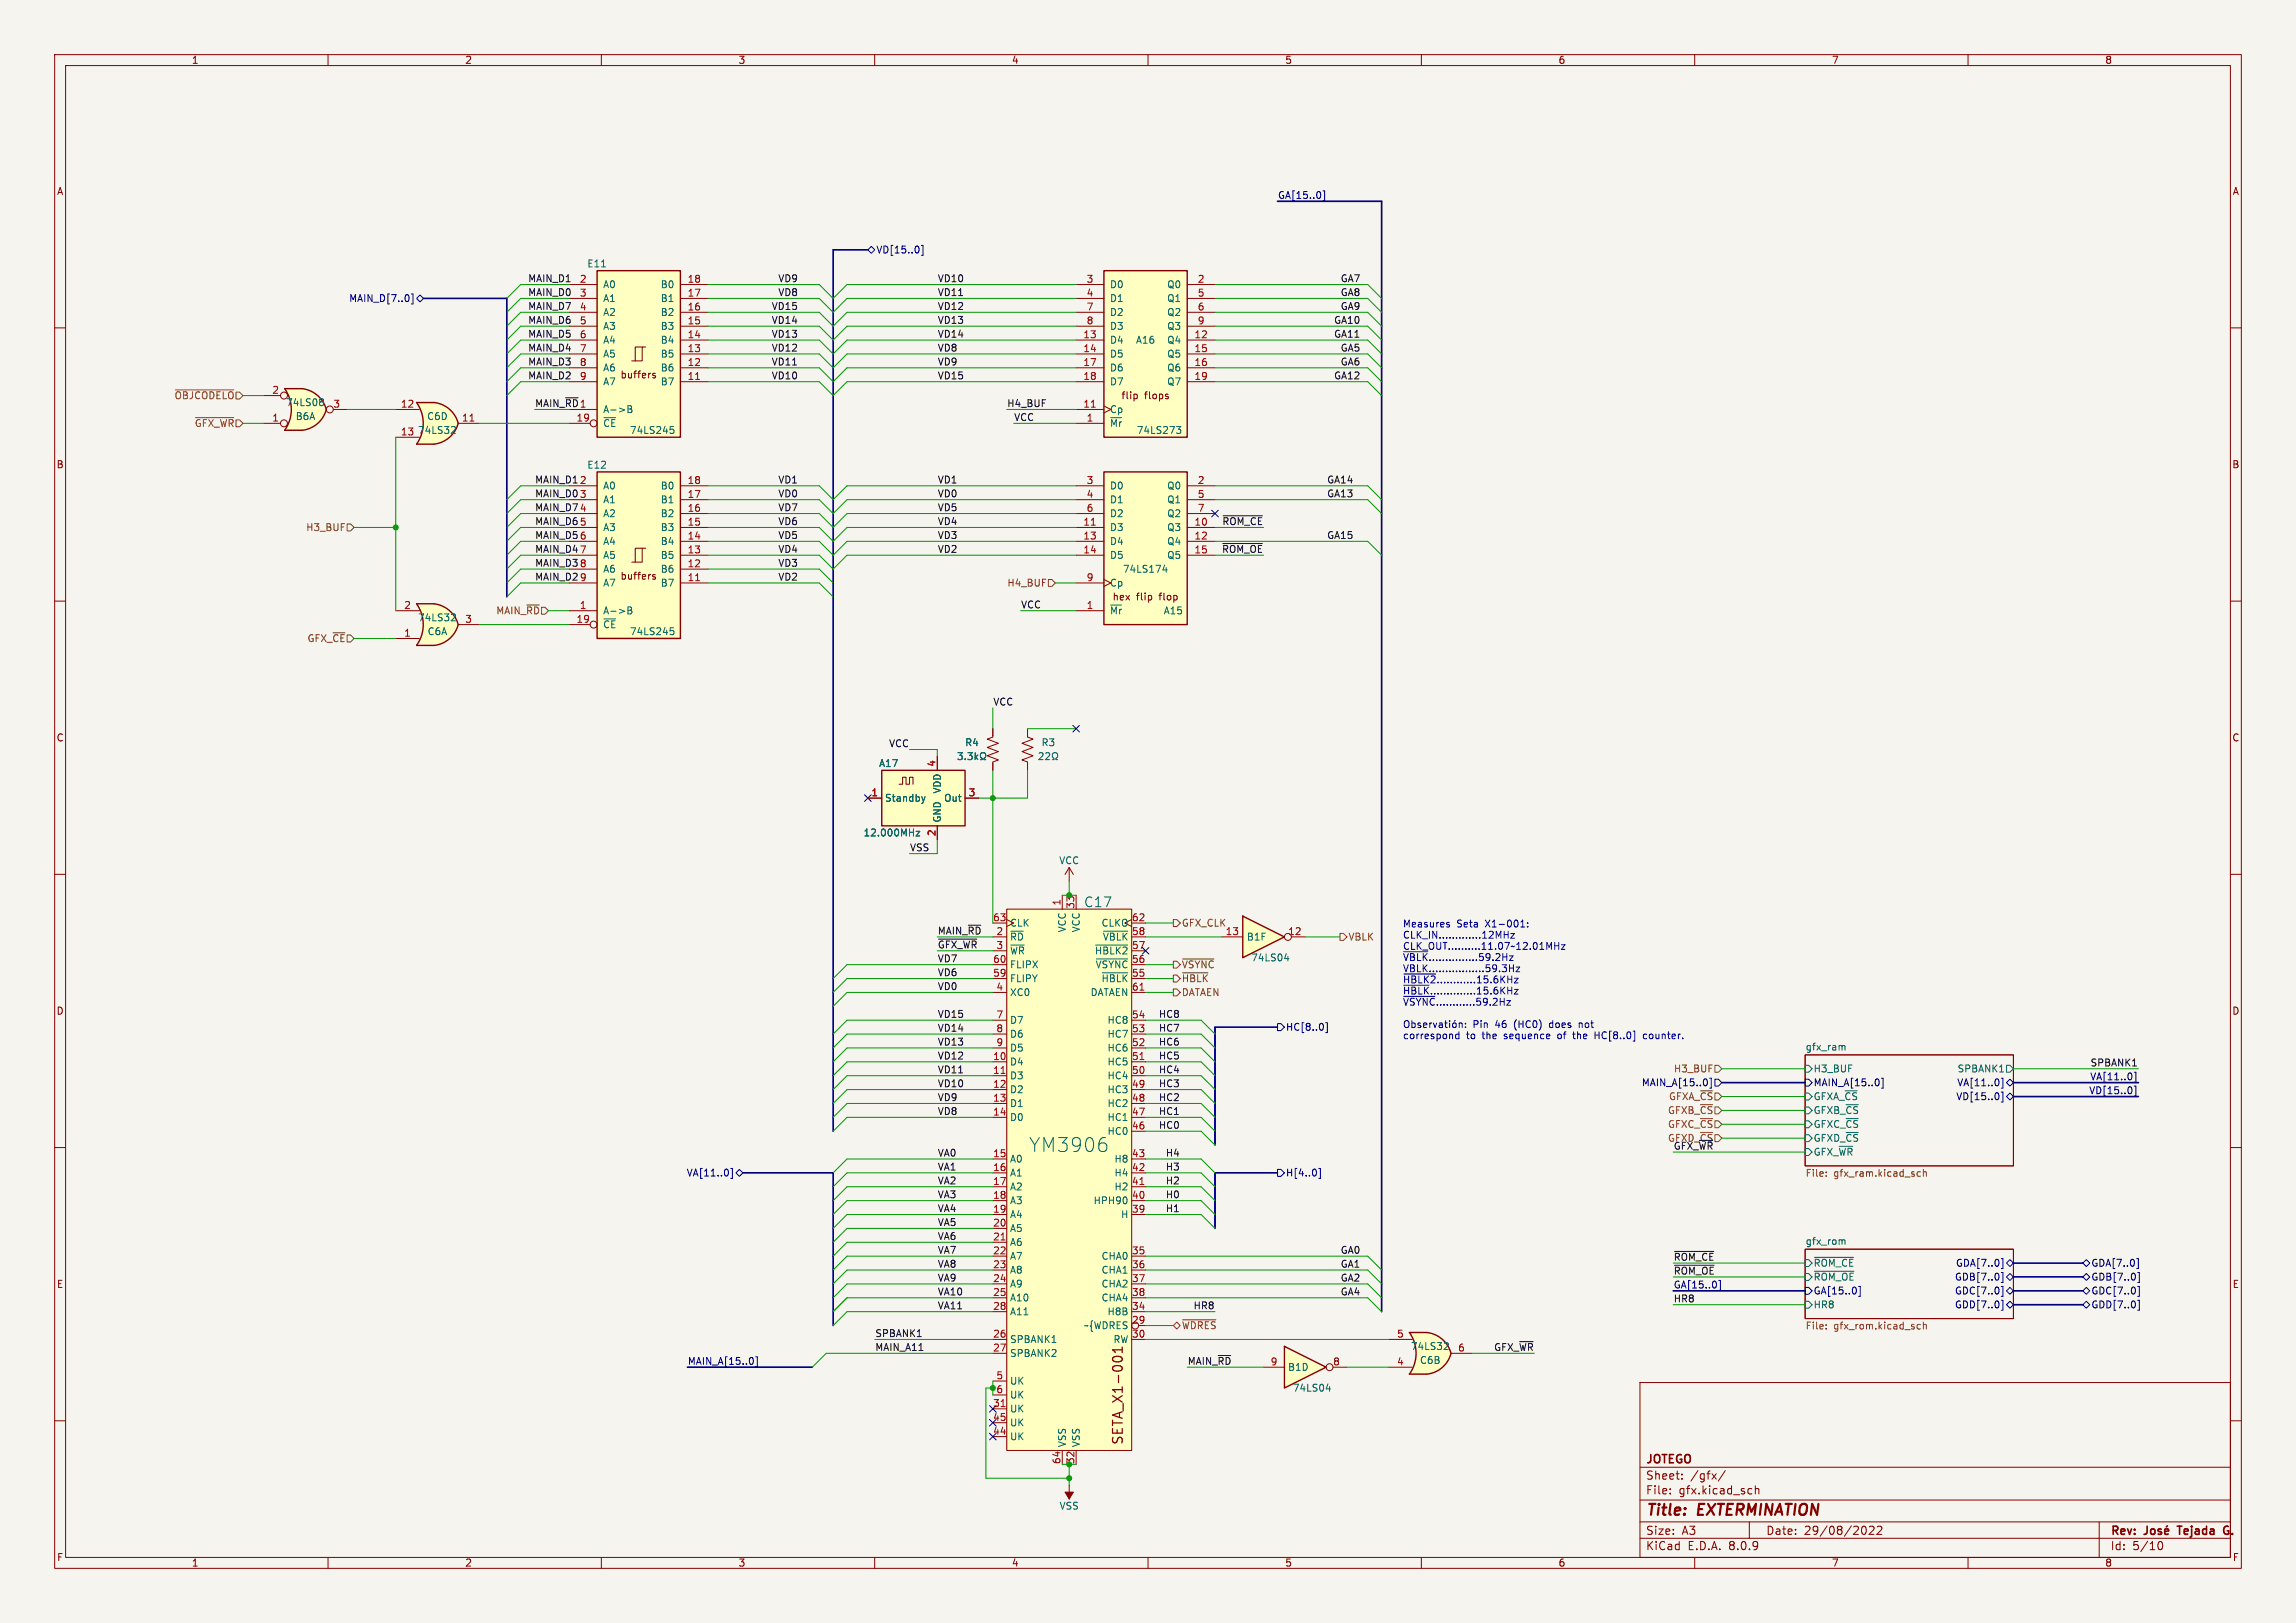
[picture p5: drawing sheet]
<svg xmlns="http://www.w3.org/2000/svg" width="420mm" height="297mm" viewBox="0 0 420 297" stroke-linecap="round" stroke-linejoin="round" font-family="sans-serif">
<defs><g id="words">
<text font-size="3.5" fill="#006464" x="188.2" y="211">YM3906</text>
<g font-size="2.8" fill="#840000">
<text x="301" y="277.9">Title:</text>
<text x="310.6" y="277.9">EXTERMINATION</text>
</g>
<text font-size="2.5" fill="#006464" x="198.2" y="166.2">C17</text>
<text font-size="2.5" fill="#840000" x="205.7" y="264.5" transform="rotate(-90 205.7 264.5)">SETA_X1-001</text>
<g font-size="2.1" fill="#840000">
<text x="301" y="268.2">JOTEGO</text>
<text x="301" y="273.7">File:</text>
<text x="301" y="271">Sheet:</text>
<text x="307.1" y="273.7">gfx.kicad_sch</text>
<text x="309.2" y="271">/gfx/</text>
<text x="301" y="281.1">Size:</text>
<text x="307.6" y="281.1">A3</text>
<text x="323" y="281.1">Date:</text>
<text x="330" y="281.1">29/08/2022</text>
<text x="386" y="281.3">Rev:</text>
<text x="399.1" y="281.3">Tejada</text>
<text x="408.1" y="281.3">G.</text>
<text x="301" y="283.9">KiCad</text>
<text x="308.7" y="283.9">E.D.A.</text>
<text x="316.3" y="283.9">8.0.9</text>
<text x="386" y="283.9">Id:</text>
<text x="390.1" y="283.9">5/10</text>
</g>
<g font-size="1.8" fill="#840000">
<text x="35" y="11.9">1</text>
<text x="85" y="11.9">2</text>
<text x="135" y="11.9">3</text>
<text x="185" y="11.9">4</text>
<text x="235" y="11.9">5</text>
<text x="285" y="11.9">6</text>
<text x="335" y="11.9">7</text>
<text x="385" y="11.9">8</text>
<text x="10.3" y="35.9">A</text>
<text x="408.3" y="35.9">A</text>
<text x="113.4" y="69.5">buffers</text>
<text x="205" y="73.3">flip</text>
<text x="209.4" y="73.3">flops</text>
<text x="10.3" y="85.9">B</text>
<text x="408.2" y="85.9">B</text>
<text x="113.4" y="106.3">buffers</text>
<text x="207.9" y="110.1">flip</text>
<text x="212.2" y="110.1">flop</text>
<text x="10.3" y="135.9">C</text>
<text x="408.2" y="135.9">C</text>
<text x="10.3" y="185.9">D</text>
<text x="408.2" y="185.9">D</text>
<text x="10.3" y="235.9">E</text>
<text x="408.3" y="235.9">E</text>
<text x="10.3" y="285.9">F</text>
<text x="35" y="286.9">1</text>
<text x="85" y="286.9">2</text>
<text x="135" y="286.9">3</text>
<text x="185" y="286.9">4</text>
<text x="235" y="286.9">5</text>
<text x="285" y="286.9">6</text>
<text x="335" y="286.9">7</text>
<text x="385" y="286.9">8</text>
<text x="408.3" y="285.9">F</text>
</g>
<g font-size="1.8" fill="#000084">
<text x="233.7" y="36.5">GA[15..0]</text>
<text x="160.2" y="46.6">VD[15..0]</text>
<text x="63.8" y="55.5">MAIN_D[7..0]</text>
<text x="235.1" y="188.8">HC[8..0]</text>
<text x="382.2" y="197.8">VA[11..0]</text>
<text x="300.2" y="199">MAIN_A[15..0]</text>
<text x="331.7" y="199">MAIN_A[15..0]</text>
<text x="357.7" y="201.5">VD[15..0]</text>
<text x="357.9" y="199">VA[11..0]</text>
<text x="382.1" y="200.3">VD[15..0]</text>
<text x="125.5" y="215.5">VA[11..0]</text>
<text x="235.1" y="215.5">H[4..0]</text>
<text x="357.7" y="232">GDA[7..0]</text>
<text x="382.5" y="232">GDA[7..0]</text>
<text x="306.1" y="235.9">GA[15..0]</text>
<text x="331.7" y="234.5">~{ROM_OE}</text>
<text x="331.7" y="237.1">GA[15..0]</text>
<text x="357.5" y="237.1">GDC[7..0]</text>
<text x="357.5" y="234.5">GDB[7..0]</text>
<text x="357.5" y="239.6">GDD[7..0]</text>
<text x="382.5" y="234.5">GDB[7..0]</text>
<text x="382.5" y="237.1">GDC[7..0]</text>
<text x="382.5" y="239.6">GDD[7..0]</text>
<text x="125.7" y="249.8">MAIN_A[15..0]</text>
</g>
<g font-size="1.8" fill="#0f0f0f">
<text x="96.5" y="51.7">MAIN_D1</text>
<text x="142.3" y="51.7">VD9</text>
<text x="171.4" y="51.7">VD10</text>
<text x="245.1" y="51.7">GA7</text>
<text x="96.5" y="56.8">MAIN_D7</text>
<text x="96.5" y="54.3">MAIN_D0</text>
<text x="96.5" y="59.3">MAIN_D6</text>
<text x="141.1" y="56.8">VD15</text>
<text x="141.1" y="59.3">VD14</text>
<text x="142.3" y="54.3">VD8</text>
<text x="171.4" y="56.8">VD12</text>
<text x="171.4" y="59.3">VD13</text>
<text x="171.4" y="54.3">VD11</text>
<text x="243.9" y="59.3">GA10</text>
<text x="245.1" y="54.3">GA8</text>
<text x="245.1" y="56.8">GA9</text>
<text x="96.5" y="64.4">MAIN_D4</text>
<text x="96.5" y="61.9">MAIN_D5</text>
<text x="141.1" y="61.9">VD13</text>
<text x="141.1" y="64.4">VD12</text>
<text x="171.4" y="61.9">VD14</text>
<text x="171.4" y="64.4">VD8</text>
<text x="243.9" y="61.9">GA11</text>
<text x="245.1" y="64.4">GA5</text>
<text x="96.5" y="69.5">MAIN_D2</text>
<text x="96.5" y="67">MAIN_D3</text>
<text x="141.1" y="69.5">VD10</text>
<text x="141.1" y="67">VD11</text>
<text x="171.4" y="69.5">VD15</text>
<text x="171.4" y="67">VD9</text>
<text x="243.9" y="69.5">GA12</text>
<text x="245.1" y="67">GA6</text>
<text x="97.8" y="74.6">MAIN_~{RD}</text>
<text x="106" y="74.7">1</text>
<text x="184.1" y="74.6">H4_BUF</text>
<text x="185.4" y="77.1">VCC</text>
<text x="97.8" y="88.6">MAIN_D1</text>
<text x="142.3" y="88.6">VD1</text>
<text x="171.4" y="88.6">VD1</text>
<text x="242.7" y="88.6">GA14</text>
<text x="97.8" y="91.1">MAIN_D0</text>
<text x="97.8" y="93.6">MAIN_D7</text>
<text x="106" y="91.2">3</text>
<text x="142.3" y="91.1">VD0</text>
<text x="142.3" y="93.6">VD7</text>
<text x="171.4" y="93.6">VD5</text>
<text x="171.4" y="91.1">VD0</text>
<text x="242.7" y="91.1">GA13</text>
<text x="97.8" y="96.2">MAIN_D6</text>
<text x="97.8" y="98.7">MAIN_D5</text>
<text x="97.8" y="101.3">MAIN_D4</text>
<text x="106" y="96.3">5</text>
<text x="106" y="98.8">6</text>
<text x="106" y="101.3">7</text>
<text x="142.3" y="96.2">VD6</text>
<text x="142.3" y="98.7">VD5</text>
<text x="142.3" y="101.3">VD4</text>
<text x="171.4" y="96.2">VD4</text>
<text x="171.4" y="101.3">VD2</text>
<text x="171.4" y="98.7">VD3</text>
<text x="223.4" y="101.3">~{ROM_OE}</text>
<text x="223.5" y="96.2">~{ROM_CE}</text>
<text x="242.7" y="98.7">GA15</text>
<text x="97.8" y="106.3">MAIN_D2</text>
<text x="97.8" y="103.8">MAIN_D3</text>
<text x="106" y="103.9">8</text>
<text x="106" y="106.4">9</text>
<text x="142.3" y="103.8">VD3</text>
<text x="142.3" y="106.3">VD2</text>
<text x="186.7" y="111.4">VCC</text>
<text x="181.6" y="129.2">VCC</text>
<text x="162.5" y="136.8">VCC</text>
<text x="166.4" y="155.9">VSS</text>
<text x="171.4" y="171.1">MAIN_~{RD} 2</text>
<text x="171.4" y="173.6">~{GFX_WR} 3</text>
<text x="171.4" y="178.7">VD6</text>
<text x="171.4" y="176.2">VD7</text>
<text x="171.4" y="181.3">VD0</text>
<text x="171.4" y="186.3">VD15</text>
<text x="171.4" y="191.4">VD13</text>
<text x="171.4" y="188.9">VD14</text>
<text x="211.9" y="188.9">HC7</text>
<text x="211.9" y="186.3">HC8</text>
<text x="211.9" y="191.4">HC6</text>
<text x="171.4" y="194">VD12</text>
<text x="171.4" y="196.5">VD11</text>
<text x="211.9" y="194">HC5</text>
<text x="211.9" y="196.5">HC4</text>
<text x="382.3" y="195.2">SPBANK1</text>
<text x="171.4" y="201.6">VD9</text>
<text x="171.4" y="199">VD10</text>
<text x="211.9" y="201.6">HC2</text>
<text x="211.9" y="199">HC3</text>
<text x="171.4" y="204.1">VD8</text>
<text x="211.9" y="206.7">HC0</text>
<text x="211.9" y="204.1">HC1</text>
<text x="171.4" y="211.7">VA0</text>
<text x="171.4" y="214.3">VA1</text>
<text x="213.2" y="211.7">H4</text>
<text x="213.2" y="214.3">H3</text>
<text x="306.1" y="210.5">GFX_~{WR}</text>
<text x="171.4" y="216.8">VA2</text>
<text x="171.4" y="221.9">VA4</text>
<text x="171.4" y="219.4">VA3</text>
<text x="213.2" y="219.4">H0</text>
<text x="213.2" y="221.9">H1</text>
<text x="213.2" y="216.8">H2</text>
<text x="171.4" y="224.4">VA5</text>
<text x="171.4" y="227">VA6</text>
<text x="171.4" y="229.5">VA7</text>
<text x="171.4" y="232.1">VA8</text>
<text x="245.1" y="229.5">GA0</text>
<text x="245.1" y="232.1">GA1</text>
<text x="306.1" y="230.8">~{ROM_CE}</text>
<text x="306.1" y="233.3">~{ROM_OE}</text>
<text x="171.4" y="239.7">VA11</text>
<text x="171.4" y="237.1">VA10</text>
<text x="171.4" y="234.6">VA9</text>
<text x="218.2" y="239.7">HR8</text>
<text x="245.1" y="237.1">GA4</text>
<text x="245.1" y="234.6">GA2</text>
<text x="306.1" y="238.4">HR8</text>
<text x="160" y="244.8">SPBANK1</text>
<text x="160" y="247.3">MAIN_A11</text>
<text x="217.2" y="249.8">MAIN_~{RD}</text>
<text x="273.2" y="247.3">GFX_~{WR}</text>
</g>
<g font-size="1.8" fill="#a90000">
<text x="106" y="51.8">2</text>
<text x="125.7" y="51.8">18</text>
<text x="198.7" y="51.8">3</text>
<text x="219" y="51.8">2</text>
<text x="106" y="54.4">3</text>
<text x="106" y="56.9">4</text>
<text x="106" y="59.4">5</text>
<text x="125.7" y="59.4">15</text>
<text x="125.7" y="56.9">16</text>
<text x="125.7" y="54.4">17</text>
<text x="198.7" y="54.4">4</text>
<text x="198.7" y="56.9">7</text>
<text x="198.7" y="59.4">8</text>
<text x="219" y="54.4">5</text>
<text x="219" y="56.9">6</text>
<text x="219" y="59.4">9</text>
<text x="106" y="62">6</text>
<text x="106" y="64.5">7</text>
<text x="125.7" y="64.5">13</text>
<text x="125.7" y="62">14</text>
<text x="198.1" y="62">13</text>
<text x="198.1" y="64.5">14</text>
<text x="218.4" y="62">12</text>
<text x="218.4" y="64.5">15</text>
<text x="106" y="67.1">8</text>
<text x="106" y="69.6">9</text>
<text x="125.7" y="69.6">11</text>
<text x="125.7" y="67.1">12</text>
<text x="198.1" y="67.1">17</text>
<text x="198.1" y="69.6">18</text>
<text x="218.4" y="67.1">16</text>
<text x="218.4" y="69.6">19</text>
<text x="49.7" y="77.2">1</text>
<text x="49.7" y="72.1">2</text>
<text x="60.9" y="74.7">3</text>
<text x="73.2" y="74.7">12</text>
<text x="84.4" y="77.2">11</text>
<text x="105.4" y="77.2">19</text>
<text x="198.1" y="74.7">11</text>
<text x="198.7" y="77.2">1</text>
<text x="73.2" y="79.8">13</text>
<text x="106" y="88.6">2</text>
<text x="125.7" y="88.6">18</text>
<text x="198.7" y="88.6">3</text>
<text x="219" y="88.6">2</text>
<text x="106" y="93.7">4</text>
<text x="125.7" y="93.7">16</text>
<text x="125.7" y="91.2">17</text>
<text x="198.7" y="91.2">4</text>
<text x="198.7" y="93.7">6</text>
<text x="219" y="91.2">5</text>
<text x="219" y="93.7">7</text>
<text x="125.7" y="101.3">13</text>
<text x="125.7" y="98.8">14</text>
<text x="125.7" y="96.3">15</text>
<text x="198.1" y="96.3">11</text>
<text x="198.1" y="98.8">13</text>
<text x="198.1" y="101.3">14</text>
<text x="218.4" y="96.3">10</text>
<text x="218.4" y="98.8">12</text>
<text x="218.4" y="101.3">15</text>
<text x="125.7" y="106.4">11</text>
<text x="125.7" y="103.9">12</text>
<text x="198.7" y="106.4">9</text>
<text x="73.8" y="111.5">2</text>
<text x="106" y="111.5">1</text>
<text x="198.7" y="111.5">1</text>
<text x="73.8" y="116.6">1</text>
<text x="85" y="114">3</text>
<text x="105.4" y="114">19</text>
<text x="171.2" y="140.4" transform="rotate(-90 171.2 140.4)">4</text>
<text x="159.3" y="145.8">1</text>
<text x="177.1" y="145.8">3</text>
<text x="171.2" y="153.1" transform="rotate(-90 171.2 153.1)">2</text>
<text x="194.1" y="165.8" transform="rotate(-90 194.1 165.8)">1</text>
<text x="196.6" y="166.4" transform="rotate(-90 196.6 166.4)">33</text>
<text x="181.6" y="168.7">63</text>
<text x="207" y="173.7">57</text>
<text x="207" y="171.2">58</text>
<text x="207" y="168.7">62</text>
<text x="224.1" y="171.2">13</text>
<text x="235.5" y="171.2">12</text>
<text x="181.6" y="178.8">59</text>
<text x="181.6" y="176.3">60</text>
<text x="207" y="178.8">55</text>
<text x="207" y="176.3">56</text>
<text x="182.2" y="181.4">4</text>
<text x="207" y="181.4">61</text>
<text x="182.2" y="186.4">7</text>
<text x="182.2" y="189">8</text>
<text x="182.2" y="191.5">9</text>
<text x="207" y="191.5">52</text>
<text x="207" y="189">53</text>
<text x="207" y="186.4">54</text>
<text x="181.6" y="194.1">10</text>
<text x="181.6" y="196.6">11</text>
<text x="207" y="196.6">50</text>
<text x="207" y="194.1">51</text>
<text x="181.6" y="199.1">12</text>
<text x="181.6" y="201.7">13</text>
<text x="207" y="201.7">48</text>
<text x="207" y="199.1">49</text>
<text x="181.6" y="204.2">14</text>
<text x="207" y="206.8">46</text>
<text x="207" y="204.2">47</text>
<text x="181.6" y="211.8">15</text>
<text x="181.6" y="214.4">16</text>
<text x="207" y="214.4">42</text>
<text x="207" y="211.8">43</text>
<text x="181.6" y="216.9">17</text>
<text x="181.6" y="219.5">18</text>
<text x="181.6" y="222">19</text>
<text x="207" y="222">39</text>
<text x="207" y="219.5">40</text>
<text x="207" y="216.9">41</text>
<text x="181.6" y="224.5">20</text>
<text x="181.6" y="227.1">21</text>
<text x="181.6" y="229.6">22</text>
<text x="181.6" y="232.2">23</text>
<text x="207" y="229.6">35</text>
<text x="207" y="232.2">36</text>
<text x="181.6" y="234.7">24</text>
<text x="181.6" y="237.2">25</text>
<text x="181.6" y="239.8">28</text>
<text x="207" y="239.8">34</text>
<text x="207" y="234.7">37</text>
<text x="207" y="237.2">38</text>
<text x="181.6" y="244.9">26</text>
<text x="207" y="242.3">29</text>
<text x="207" y="244.9">30</text>
<text x="255.5" y="244.9">5</text>
<text x="181.6" y="247.4">27</text>
<text x="232.3" y="249.9">9</text>
<text x="243.8" y="249.9">8</text>
<text x="255.5" y="249.9">4</text>
<text x="266.6" y="247.4">6</text>
<text x="181.6" y="257.6">31</text>
<text x="182.2" y="252.5">5</text>
<text x="182.2" y="255">6</text>
<text x="181.6" y="262.6">44</text>
<text x="181.6" y="260.1">45</text>
<text x="194.1" y="268" transform="rotate(-90 194.1 268)">64</text>
</g>
<g font-size="1.8" fill="#006464">
<text x="107.3" y="49.1">E11</text>
<text x="110.2" y="52.9">A0</text>
<text x="120.8" y="52.9">B0</text>
<text x="202.9" y="52.9">D0</text>
<text x="213.4" y="52.9">Q0</text>
<text x="110.2" y="55.5">A1</text>
<text x="110.2" y="58">A2</text>
<text x="120.8" y="58">B2</text>
<text x="120.8" y="55.5">B1</text>
<text x="202.9" y="55.5">D1</text>
<text x="202.9" y="58">D2</text>
<text x="213.4" y="55.5">Q1</text>
<text x="213.4" y="58">Q2</text>
<text x="110.2" y="60.6">A3</text>
<text x="110.2" y="63.1">A4</text>
<text x="110.2" y="65.6">A5</text>
<text x="120.8" y="65.6">B5</text>
<text x="120.8" y="63.1">B4</text>
<text x="120.8" y="60.6">B3</text>
<text x="202.9" y="63.1">D4</text>
<text x="202.9" y="65.6">D5</text>
<text x="202.9" y="60.6">D3</text>
<text x="207.7" y="63.1">A16</text>
<text x="213.4" y="63.1">Q4</text>
<text x="213.4" y="65.6">Q5</text>
<text x="213.4" y="60.6">Q3</text>
<text x="110.2" y="68.2">A6</text>
<text x="110.2" y="70.7">A7</text>
<text x="120.8" y="70.7">B7</text>
<text x="120.8" y="68.2">B6</text>
<text x="202.9" y="68.2">D6</text>
<text x="202.9" y="70.7">D7</text>
<text x="213.4" y="68.2">Q6</text>
<text x="213.4" y="70.7">Q7</text>
<text x="52.2" y="74.5">74LS08</text>
<text x="54" y="77.1">B6A</text>
<text x="78" y="77.1">C6D</text>
<text x="110.2" y="75.8">A-&gt;B</text>
<text x="202.9" y="75.8">Cp</text>
<text x="76.4" y="79.6">74LS32</text>
<text x="110.2" y="78.3">~{CE}</text>
<text x="115.1" y="79.6">74LS245</text>
<text x="202.9" y="78.3">~{Mr}</text>
<text x="207.8" y="79.6">74LS273</text>
<text x="107.3" y="86">E12</text>
<text x="110.2" y="89.8">A0</text>
<text x="120.8" y="89.8">B0</text>
<text x="202.9" y="89.8">D0</text>
<text x="213.4" y="89.8">Q0</text>
<text x="110.2" y="92.3">A1</text>
<text x="110.2" y="94.8">A2</text>
<text x="120.8" y="94.8">B2</text>
<text x="120.8" y="92.3">B1</text>
<text x="202.9" y="92.3">D1</text>
<text x="202.9" y="94.8">D2</text>
<text x="213.4" y="92.3">Q1</text>
<text x="213.4" y="94.8">Q2</text>
<text x="110.2" y="97.4">A3</text>
<text x="110.2" y="99.9">A4</text>
<text x="120.8" y="99.9">B4</text>
<text x="120.8" y="97.4">B3</text>
<text x="202.9" y="97.4">D3</text>
<text x="202.9" y="99.9">D4</text>
<text x="213.4" y="97.4">Q3</text>
<text x="213.4" y="99.9">Q4</text>
<text x="110.2" y="102.5">A5</text>
<text x="110.2" y="105">A6</text>
<text x="110.2" y="107.5">A7</text>
<text x="120.8" y="107.5">B7</text>
<text x="120.8" y="105">B6</text>
<text x="120.8" y="102.5">B5</text>
<text x="202.9" y="102.5">D5</text>
<text x="202.9" y="107.5">Cp</text>
<text x="205.3" y="105">74LS174</text>
<text x="213.4" y="102.5">Q5</text>
<text x="76.4" y="113.9">74LS32</text>
<text x="110.2" y="112.6">A-&gt;B</text>
<text x="202.9" y="112.6">~{Mr}</text>
<text x="203.4" y="110.1">hex</text>
<text x="212.8" y="112.6">A15</text>
<text x="78.1" y="116.4">C6A</text>
<text x="110.2" y="115.2">~{CE}</text>
<text x="115.1" y="116.4">74LS245</text>
<text x="176.5" y="136.8">R4</text>
<text x="190.4" y="136.8">R3</text>
<text x="160.7" y="140.6">A17</text>
<text x="161.8" y="146.9">Standby</text>
<text x="172.3" y="145.3" transform="rotate(-90 172.3 145.3)">VDD</text>
<text x="172.6" y="146.9">Out</text>
<text x="157.9" y="153.3">12.000MHz</text>
<text x="172.3" y="150.6" transform="rotate(-90 172.3 150.6)">GND</text>
<text x="193.7" y="158.3">VCC</text>
<text x="184.7" y="172.3">~{RD}</text>
<text x="184.7" y="169.8">CLK</text>
<text x="195.2" y="170.7" transform="rotate(-90 195.2 170.7)">VCC</text>
<text x="197.7" y="170.7" transform="rotate(-90 197.7 170.7)">VCC</text>
<text x="201.4" y="169.8">CLKO</text>
<text x="201.6" y="172.3">~{VBLK}</text>
<text x="228" y="172.3">B1F</text>
<text x="184.7" y="174.9">~{WR}</text>
<text x="184.7" y="179.9">FLIPY</text>
<text x="184.7" y="177.4">FLIPX</text>
<text x="200.2" y="174.9">~{HBLK2}</text>
<text x="200.3" y="177.4">~{VSYNC}</text>
<text x="201.4" y="179.9">~{HBLK}</text>
<text x="228.8" y="176.1">74LS04</text>
<text x="184.7" y="182.5">XC0</text>
<text x="199.4" y="182.5">DATAEN</text>
<text x="184.7" y="187.6">D7</text>
<text x="184.7" y="190.1">D6</text>
<text x="202.5" y="190.1">HC7</text>
<text x="202.5" y="187.6">HC8</text>
<text x="184.7" y="195.2">D4</text>
<text x="184.7" y="197.7">D3</text>
<text x="184.7" y="192.6">D5</text>
<text x="202.5" y="197.7">HC4</text>
<text x="202.5" y="195.2">HC5</text>
<text x="202.5" y="192.6">HC6</text>
<text x="330.2" y="192.3">gfx_ram</text>
<text x="331.7" y="196.4">H3_BUF</text>
<text x="358" y="196.4">SPBANK1</text>
<text x="184.7" y="200.3">D2</text>
<text x="184.7" y="202.8">D1</text>
<text x="202.5" y="202.8">HC2</text>
<text x="202.5" y="200.3">HC3</text>
<text x="331.7" y="201.5">GFXA_~{CS}</text>
<text x="184.7" y="205.3">D0</text>
<text x="202.5" y="207.9">HC0</text>
<text x="202.5" y="205.3">HC1</text>
<text x="331.7" y="204.1">GFXB_~{CS}</text>
<text x="331.7" y="206.6">GFXC_~{CS}</text>
<text x="331.7" y="209.1">GFXD_~{CS}</text>
<text x="184.7" y="213">A0</text>
<text x="184.7" y="215.5">A1</text>
<text x="203.8" y="215.5">H4</text>
<text x="203.8" y="213">H8</text>
<text x="331.7" y="211.7">GFX_~{WR}</text>
<text x="184.7" y="218">A2</text>
<text x="184.7" y="220.6">A3</text>
<text x="199.9" y="220.6">HPH90</text>
<text x="203.8" y="218">H2</text>
<text x="184.7" y="223.1">A4</text>
<text x="184.7" y="225.7">A5</text>
<text x="205" y="223.1">H</text>
<text x="330.2" y="227.9">gfx_rom</text>
<text x="184.7" y="228.2">A6</text>
<text x="184.7" y="230.7">A7</text>
<text x="184.7" y="233.3">A8</text>
<text x="201.4" y="230.7">CHA0</text>
<text x="201.4" y="233.3">CHA1</text>
<text x="331.7" y="232">~{ROM_CE}</text>
<text x="184.7" y="235.8">A9</text>
<text x="184.7" y="238.4">A10</text>
<text x="201.4" y="235.8">CHA2</text>
<text x="201.4" y="238.4">CHA4</text>
<text x="331.7" y="239.6">HR8</text>
<text x="184.7" y="246">SPBANK1</text>
<text x="184.7" y="240.9">A11</text>
<text x="198.2" y="243.4">~{WDRES</text>
<text x="202.5" y="240.9">H8B</text>
<text x="203.6" y="246">RW</text>
<text x="184.7" y="248.5">SPBANK2</text>
<text x="235.5" y="251.1">B1D</text>
<text x="258" y="247.2">74LS32</text>
<text x="259.6" y="249.8">C6B</text>
<text x="184.7" y="253.6">UK</text>
<text x="184.7" y="256.1">UK</text>
<text x="236.4" y="254.9">74LS04</text>
<text x="184.7" y="258.7">UK</text>
<text x="184.7" y="263.8">UK</text>
<text x="184.7" y="261.2">UK</text>
<text x="195.2" y="264.9" transform="rotate(-90 195.2 264.9)">VSS</text>
<text x="197.7" y="264.9" transform="rotate(-90 197.7 264.9)">VSS</text>
<text x="193.7" y="276.5">VSS</text>
</g>
<g font-size="1.8" fill="#725600">
<text x="31.8" y="73.3">~{OBJCODELO}</text>
<text x="35.5" y="78.3">~{GFX_WR}</text>
<text x="55.9" y="97.4">H3_BUF</text>
<text x="184.2" y="107.5">H4_BUF</text>
<text x="90.7" y="112.6">MAIN_~{RD}</text>
<text x="56.2" y="117.7">GFX_~{CE}</text>
<text x="216.1" y="169.8">GFX_CLK</text>
<text x="246.6" y="172.3">VBLK</text>
<text x="216.1" y="177.4">~{VSYNC}</text>
<text x="216.1" y="179.9">~{HBLK}</text>
<text x="216.1" y="182.5">DATAEN</text>
<text x="306.1" y="196.4">H3_BUF</text>
<text x="305.2" y="201.5">GFXA_~{CS}</text>
<text x="305" y="206.6">GFXC_~{CS}</text>
<text x="305" y="209.1">GFXD_~{CS}</text>
<text x="305" y="204.1">GFXB_~{CS}</text>
<text x="330.2" y="215.7">File:</text>
<text x="335.4" y="215.7">gfx_ram.kicad_sch</text>
<text x="216.1" y="243.4">~{WDRES}</text>
<text x="330.2" y="243.6">File:</text>
<text x="335.4" y="243.6">gfx_rom.kicad_sch</text>
</g>
<g font-size="1.8" fill="#0000c2">
<text x="256.5" y="169.8">Measures</text>
<text x="256.5" y="171.8">CLK_IN.............12MHz</text>
<text x="256.5" y="173.9">CLK_OUT..........11.07~12.01MHz</text>
<text x="266.5" y="169.8">Seta</text>
<text x="271.8" y="169.8">X1-001:</text>
<text x="256.5" y="175.9">~{VBLK}...............59.2Hz</text>
<text x="256.5" y="178">VBLK.................59.3Hz</text>
<text x="256.5" y="180">~{HBLK2}............15.6KHz</text>
<text x="256.5" y="182.1">~{HBLK}..............15.6KHz</text>
<text x="256.5" y="184.1">~{VSYNC}............59.2Hz</text>
<text x="256.5" y="190.2">correspond</text>
<text x="268.2" y="190.2">to</text>
<text x="269.4" y="188.2">Pin</text>
<text x="271.3" y="190.2">the</text>
<text x="275.4" y="190.2">sequence</text>
<text x="277.2" y="188.2">(HC0)</text>
<text x="283.9" y="188.2">does</text>
<text x="285.4" y="190.2">of</text>
<text x="288.5" y="190.2">the</text>
<text x="289.5" y="188.2">not</text>
<text x="292.6" y="190.2">HC[8..0]</text>
<text x="301.7" y="190.2">counter.</text>
</g>
<text font-size="1.8" fill="#009600" x="196.6" y="268" transform="rotate(-90 196.6 268)">32</text>
</g></defs>
<path d="M0 0h420v297h-420z" fill="#f5f4ef" stroke="#f5f4ef" stroke-width=".18"/>
<g fill="none" stroke="#840000" stroke-width=".18">
<path d="M10 10h400v277h-400zM12 12h396v273h-396zM60 10v2M110 10v2M160 10v2M210 10v2M260 10v2M310 10v2M360 10v2M10 60h2M408 60h2M10 110h2"/>
<path d="M408 110h2M10 160h2M408 160h2M330.2 193h38.1v20.4h-38.1zM10 210h2M408 210h2M330.2 228.6h38.1v12.7h-38.1zM300 253h108v32h-108zM10 260h2M300 278.5h108M300 274.5h108M300 268.5h108"/>
<path d="M305.5 273.2v.2M305.5 272.5v.1M307.7 270.5v.2M307.7 269.8v.1M313.2 269.7l.7 1M313.9 269.7l-.7 1M315.6 269.1l-1.3 1.9M320 278.5v3M320.3 272.4l.1 .1M320.4 273.3l-.1 .1M321.1 271.9v1.5M321.1 272.5l.2-.1 .4 .1v.9"/>
<path d="M341 279.3a.94 .94 0 0 1 0 1.5M341.9 279.4l.6-.1 .2 .1 .1 .3-.9 1.1h.9M343.4 279.4l.5-.1 .3 .1v.3l-.9 1.1h.9M384 278.5v6.5M408 260h2M60 285v2M110 285v2M160 285v2M210 285v2M260 285v2M300 281.5h108M310 285v2"/>
<path d="M360 285v2M394.7 282.7l.2-.5 .2-.1a.8 .8 0 0 1 .5 .7 .8 .8 0 0 1-.5 .8l-.2-.2-.2-.4"/>
</g>
<path d="M392.8 279.3v1.1a.48 .48 0 0 1-.6 .4M393.5 279.9l.4-.1 .3 .3v.4l-.3 .3-.4-.1-.1-.2v-.4zM395.3 279.9l-.3-.1-.2 .2v.2l.5 .2v.3h-.5M396.5 279.2l-.2 .2M398.3 279.3h.8M407.5 279.3a.75 .75 0 0 0-.7 .7 .75 .75 0 0 0 .6 .8l.2-.1M396 280.3l.7-.2-.1-.2-.4-.1-.2 .2v.7h.6M407.4 280.1h.3" fill="none" stroke="#840000" stroke-width=".3"/>
<g fill="none" stroke="#006464" stroke-width=".18">
<path d="M330.2 194.9h.6l.7 .7-.7 .6h-.6zM337 191.4h.4l.1 .8M365.8 196.2h.7M367 194.9h.7l.6 .7-.6 .6h-.7zM330.2 200h.6l.7 .7-.7 .6h-.6zM330.2 202.6h.6l.7 .6-.7 .6h-.6zM330.2 210.2h.6l.7 .6-.7 .7h-.6zM330.2 205.1h.6l.7 .6-.7 .7h-.6zM330.2 207.6h.6l.7 .7-.7 .6h-.6zM330.2 230.5h.6l.7 .6-.7 .7h-.6zM330.2 233h.6l.7 .7-.7 .6h-.6zM330.2 238.1h.6l.7 .7-.7 .6h-.6z"/>
<path d="M331.9 230.1h7.2M331.9 232.6h7.2M337 226.9h.4l.1 .8"/>
</g>
<g fill="none" stroke="#000084" stroke-width=".18">
<path d="M330.2 197.5h.6l.7 .6-.7 .7h-.6zM343.6 197.6l.1 .3-.1 .7M344.2 197.3h.3v1.8h-.3M366.1 197.3h.3v1.8h-.3M366.1 199.8h.3v1.9h-.3M367 198.1l.7-.6 .6 .6-.6 .7zM365.6 200.2v.8M367 200.7l.7-.7 .6 .7-.6 .6zM330.2 235.6h.6l.7 .6-.7 .7h-.6zM340.3 235.4v1.8h-.3M366.1 230.3h.3v1.8h-.3M366.1 232.9h.3v1.8h-.3"/>
<path d="M366.1 235.4h.3v1.8h-.3M366.1 237.9h.3v1.9h-.3M367 236.2l.7-.6 .6 .6-.6 .7zM367 233.7l.7-.7 .6 .7-.6 .6zM367 231.1l.7-.6 .6 .6-.6 .7zM367 238.8l.7-.7 .6 .7-.6 .6z"/>
</g>
<path d="M334 215.1v.2M334 214.5v.1M351.3 214.5l-.4-.1-.2 .3 .1 .5h.5M351.8 214.5l.2-.1 .3 .1 .1 .8M351.8 214v1.3M334 242.4v.1M334 243.1v.1M351.3 242.4h-.4l-.2 .2 .1 .5h.5M351.8 241.9v1.3M351.8 242.5l.2-.1h.3l.1 .8" fill="none" stroke="#725600" stroke-width=".18"/>
<path d="M227.3 167.6l7.6 3.9-7.6 3.8z" fill="#ffffc2"/>
<path d="M227.3 167.6l7.6 3.9-7.6 3.8z" fill="none" stroke="#840000" stroke-width=".25"/>
<g fill="none" stroke="#840000" stroke-width=".18">
<path d="M223.5 171.5h3.8M236.2 171.5h2.6"/>
<circle cx="235.6" cy="171.4" r=".63"/>
</g>
<path d="M235 175.4h.8M235.6 175v.8" fill="none" stroke="#006464" stroke-width=".18"/>
<path d="M78.8 76.1l5 1.4a5.2 5.2 0 0 1-4.4 3.8z" fill="#ffffc2" stroke="#ffffc2" stroke-width=".18"/>
<path d="M76.2 73.7h3.2M76.2 81.3h3.2" fill="none" stroke="#ffffc2" stroke-width=".18"/>
<path d="M76.2 73.7h3.2v7.6h-3.2a6.7 6.7 0 0 0 0-7.6z" fill="#ffffc2"/>
<g fill="#ffffc2" stroke="#ffffc2" stroke-width=".18">
<path d="M79.4 73.7a5.1 5.1 0 0 1 4.4 3.8l-5 1.3z"/>
<path d="M55.3 71.1a5.2 5.2 0 0 1 4.4 3.8l-5 1.4z"/>
</g>
<path d="M76.2 73.7h3.2a5.1 5.1 0 0 1 4.4 3.8 5.2 5.2 0 0 1-4.4 3.8h-3.2a6.6 6.6 0 0 0 0-7.6z" fill="none" stroke="#840000" stroke-width=".25"/>
<path d="M72.4 74.9h4.3M83.8 77.5h3.8M72.4 80h4.3" fill="none" stroke="#840000" stroke-width=".18"/>
<path d="M86 77.1h.7" fill="none" stroke="#a90000" stroke-width=".18"/>
<path d="M82.8 78l.4 .1 .1 .3-.8 .9h.8" fill="none" stroke="#006464" stroke-width=".18"/>
<path d="M52.1 71.1h3.1M52.1 78.7h3.1" fill="none" stroke="#ffffc2" stroke-width=".18"/>
<path d="M52.1 71.1h3.1v7.6h-3.1a6.6 6.6 0 0 0 0-7.6z" fill="#ffffc2"/>
<path d="M54.7 73.6l5 1.3a5.1 5.1 0 0 1-4.4 3.8z" fill="#ffffc2" stroke="#ffffc2" stroke-width=".18"/>
<path d="M55.2 71.1h-3.1a6.6 6.6 0 0 1 0 7.6h3.1M55.3 71.1a5.2 5.2 0 0 1 4.4 3.8 5.1 5.1 0 0 1-4.4 3.8" fill="none" stroke="#840000" stroke-width=".25"/>
<g fill="none" stroke="#840000" stroke-width=".18">
<path d="M48.3 77.5h3M48.3 72.4h3M61 74.9h2.5"/>
<circle cx="51.9" cy="77.5" r=".63"/>
<circle cx="51.9" cy="72.4" r=".63"/>
<circle cx="60.3" cy="74.9" r=".63"/>
</g>
<path d="M58.7 73h.2l.3 .2-.3 .3M58.7 73.5h.2M58.9 73.5l.3 .3v.2l-.1 .2h-.4" fill="none" stroke="#006464" stroke-width=".18"/>
<path d="M109.2 86.4h15.3v30.4h-15.3z" fill="#ffffc2"/>
<g fill="none" stroke="#840000" stroke-width=".18">
<path d="M104.1 99.1h5.1M104.1 96.5h5.1M104.1 94h5.1M104.1 91.4h5.1M104.1 88.9h5.1M124.5 99.1h5M124.5 96.5h5M124.5 94h5M124.5 91.4h5M124.5 88.9h5M104.1 111.8h5.1M104.1 106.7h5.1"/>
<path d="M104.1 104.1h5.1M104.1 101.6h5.1M104.1 114.3h3.8M117.5 100.3h-1.3v2.6M118.1 100.3h-.6v2.6h-1.9M119.9 105.2l-.3-.1-.2 .2v.2l.5 .1v.3h-.5M124.5 106.7h5M124.5 104.1h5M124.5 101.6h5"/>
<circle cx="108.6" cy="114.3" r=".63"/>
</g>
<path d="M109.2 86.4h15.3v30.4h-15.3z" fill="none" stroke="#840000" stroke-width=".25"/>
<path d="M114.9 111.1h.4l.2 .2-.2 .4 .2 .1 .1 .3-.2 .2h-.5zM114.9 111.7h.4M122.6 114.9h.6M122.7 115.4h.3l.3 .2-.1 .4-.5 .1" fill="none" stroke="#006464" stroke-width=".18"/>
<path d="M127.2 106.3h.8" fill="none" stroke="#a90000" stroke-width=".18"/>
<path d="M79.4 110.5a5.2 5.2 0 0 1 4.4 3.8l-5 1.4z" fill="#ffffc2" stroke="#ffffc2" stroke-width=".18"/>
<path d="M76.2 110.5h3.2M76.2 118.1h3.2" fill="none" stroke="#ffffc2" stroke-width=".18"/>
<path d="M76.2 110.5h3.2v7.6h-3.2a6.6 6.6 0 0 0 0-7.6z" fill="#ffffc2"/>
<path d="M78.8 113l5 1.3a5.1 5.1 0 0 1-4.4 3.8z" fill="#ffffc2" stroke="#ffffc2" stroke-width=".18"/>
<path d="M76.2 110.5h3.2a5.2 5.2 0 0 1 4.4 3.8 5.1 5.1 0 0 1-4.4 3.8h-3.2a6.6 6.6 0 0 0 0-7.6z" fill="none" stroke="#840000" stroke-width=".25"/>
<path d="M72.4 116.8h4.3M72.4 111.8h4.3M83.8 114.3h3.8M195.6 271.8v2.5" fill="none" stroke="#840000" stroke-width=".18"/>
<path d="M82.8 112.3l.4 .1 .1 .3-.8 .9h.8" fill="none" stroke="#006464" stroke-width=".18"/>
<path d="M194.8 273h1.5l-.7 1.3z" fill="#840000" stroke="#840000" stroke-width=".18"/>
<path d="M184.1 166.4h22.9v99h-22.9z" fill="#ffffc2"/>
<g fill="none" stroke="#840000" stroke-width=".18">
<path d="M181.6 171.5h2.5M181.6 174h2.5M181.6 179.1h2.5M181.6 176.5h2.5M181.6 168.9h2.5M184.1 166.4h22.9v99h-22.9zM194.3 163.8v2.6M196.8 163.8v2.6M207 168.3l-1.3 .6 1.3 .6M207 171.5h2.5M207 174h2.5M207 179.1h2.5"/>
<path d="M207 176.5h2.5M207 168.9h2.5M181.6 194.3h2.5M181.6 196.9h2.5M181.6 199.4h2.5M181.6 181.6h2.5M181.6 191.8h2.5M181.6 189.2h2.5M181.6 186.7h2.5M207 194.3h2.5M207 196.9h2.5M207 199.4h2.5"/>
<path d="M207 181.6h2.5M207 191.8h2.5M207 189.2h2.5M207 186.7h2.5M181.6 201.9h2.5M181.6 204.5h2.5M181.6 212.1h2.5M181.6 214.6h2.5M181.6 217.2h2.5M181.6 219.7h2.5M207 201.9h2.5M207 204.5h2.5"/>
<path d="M207 212.1h2.5M207 214.6h2.5M207 217.2h2.5M207 219.7h2.5M207 207h2.5M181.6 222.2h2.5M181.6 224.8h2.5M181.6 227.3h2.5M181.6 229.9h2.5M181.6 232.4h2.5M181.6 234.9h2.5M181.6 237.5h2.5"/>
<path d="M207 222.2h2.5M207 229.9h2.5M207 232.4h2.5M207 234.9h2.5M207 237.5h2.5M181.6 245.1h2.5M181.6 247.6h2.5M181.6 240h2.5M181.6 257.8h2.5M181.6 252.7h2.5M181.6 255.3h2.5M207 245.1h2.5"/>
<path d="M207 240h2.5M208.3 242.6h1.2M181.6 262.9h2.5M181.6 260.3h2.5M194.3 265.4v2.6M196.8 265.4v2.6"/>
<circle cx="207.6" cy="242.6" r=".63"/>
</g>
<path d="M203.7 248.4a1.5 1.5 0 0 1 1.4 0M205.3 246.5v1M205.3 247h-1.8l.5 .5" fill="none" stroke="#840000" stroke-width=".22"/>
<path d="M183.1 196.4h.7M208.5 193.9h.7M208.5 181.2h.7M208.5 216.8h.7M183.1 226.9h.7M183.1 257.4h.7" fill="none" stroke="#a90000" stroke-width=".18"/>
<path d="M200.4 172.9h5.9M200.5 175.5h5.8M201.6 178h4.7M201.9 170.4h4.4M192.4 245.7h.8" fill="none" stroke="#006464" stroke-width=".18"/>
<path d="M109.2 49.5h15.3v30.5h-15.3z" fill="#ffffc2"/>
<g fill="none" stroke="#840000" stroke-width=".18">
<path d="M104.1 59.7h5.1M104.1 57.2h5.1M104.1 54.6h5.1M104.1 52.1h5.1M124.5 59.7h5M124.5 57.2h5M124.5 54.6h5M124.5 52.1h5M104.1 74.9h5.1M104.1 69.9h5.1M104.1 67.3h5.1M104.1 64.8h5.1"/>
<path d="M104.1 62.2h5.1M104.1 77.5h3.8M117.5 63.5h-1.3v2.5M118.1 63.5h-.6v2.5h-1.9M119.9 68.4l-.3-.1-.2 .2v.2l.5 .1v.3h-.5M124.5 69.9h5M124.5 67.3h5M124.5 64.8h5M124.5 62.2h5"/>
<circle cx="108.6" cy="77.5" r=".63"/>
</g>
<path d="M109.2 49.5h15.3v30.5h-15.3z" fill="none" stroke="#840000" stroke-width=".25"/>
<path d="M110 48.8h.8M114.9 74.2h.4l.2 .3-.2 .3 .2 .2 .1 .3-.2 .2h-.5zM114.9 74.8h.4M122.6 78h.6M122.7 78.5h.3l.3 .3-.1 .4-.5 .1" fill="none" stroke="#006464" stroke-width=".18"/>
<path d="M127.2 69.4h.8" fill="none" stroke="#a90000" stroke-width=".18"/>
<path d="M234.9 246.4l7.7 3.8-7.7 3.8z" fill="#ffffc2"/>
<path d="M234.9 246.4l7.7 3.8-7.7 3.8z" fill="none" stroke="#840000" stroke-width=".25"/>
<g fill="none" stroke="#840000" stroke-width=".18">
<path d="M231.1 250.2h3.8M243.8 250.2h2.6"/>
<circle cx="243.2" cy="250.2" r=".63"/>
</g>
<path d="M242.6 254.2h.8M243.2 253.7v.9" fill="none" stroke="#006464" stroke-width=".18"/>
<path d="M261 243.8a5.2 5.2 0 0 1 4.4 3.9l-5 1.3z" fill="#ffffc2" stroke="#ffffc2" stroke-width=".18"/>
<path d="M257.8 243.8h3.2M257.8 251.5h3.2" fill="none" stroke="#ffffc2" stroke-width=".18"/>
<path d="M257.8 243.8h3.2v7.7h-3.2a6.6 6.6 0 0 0 0-7.7z" fill="#ffffc2"/>
<path d="M260.4 246.4l5 1.2a5.1 5.1 0 0 1-4.4 3.9z" fill="#ffffc2" stroke="#ffffc2" stroke-width=".18"/>
<path d="M261 243.8h-3.2a6.6 6.6 0 0 1 0 7.7h3.2M261 243.8a5.2 5.2 0 0 1 4.4 3.9 5.1 5.1 0 0 1-4.4 3.8" fill="none" stroke="#840000" stroke-width=".25"/>
<path d="M254 250.2h4.3M254 245.1h4.3M265.4 247.6h3.8" fill="none" stroke="#840000" stroke-width=".18"/>
<path d="M264.4 245.7h.4l.1 .4-.8 .9h.8" fill="none" stroke="#006464" stroke-width=".18"/>
<path d="M201.9 49.5h15.3v30.5h-15.3z" fill="#ffffc2"/>
<path d="M201.9 49.5h15.3v30.5h-15.3z" fill="none" stroke="#840000" stroke-width=".25"/>
<g fill="none" stroke="#840000" stroke-width=".18">
<path d="M196.8 52.1h5.1M196.8 54.6h5.1M196.8 57.2h5.1M196.8 59.7h5.1M217.2 52.1h5M217.2 54.6h5M217.2 57.2h5M217.2 59.7h5M196.8 77.5h5.1M196.8 74.9h5.1M196.8 62.2h5.1M196.8 64.8h5.1"/>
<path d="M196.8 67.3h5.1M196.8 69.9h5.1M201.9 74.3l1.3 .6-1.3 .7M207.8 72.1l.2 .3v.3l-.2 .3M213.5 72.5l.2 .2-.2 .3M213.5 72.1l.2 .1M217.2 62.2h5M217.2 64.8h5M217.2 67.3h5M217.2 69.9h5M195.6 158.8l-.8 1.2M195.6 158.8v2.5"/>
<path d="M195.6 158.8l.7 1.2"/>
</g>
<path d="M199.6 74.5h.8" fill="none" stroke="#a90000" stroke-width=".18"/>
<path d="M215.2 78h.8l-.4 .5 .3 .2 .1 .4-.3 .2h-.3" fill="none" stroke="#006464" stroke-width=".18"/>
<path d="M201.9 86.4h15.3v27.9h-15.3z" fill="#ffffc2"/>
<path d="M201.9 86.4h15.3v27.9h-15.3z" fill="none" stroke="#840000" stroke-width=".25"/>
<g fill="none" stroke="#840000" stroke-width=".18">
<path d="M196.8 96.5h5.1M196.8 99.1h5.1M196.8 88.9h5.1M196.8 91.4h5.1M196.8 94h5.1M217.2 96.5h5M217.2 99.1h5M217.2 88.9h5M217.2 91.4h5M217.2 94h5M196.8 111.8h5.1M196.8 101.6h5.1"/>
<path d="M196.8 106.7h5.1M201.9 106l1.3 .7-1.3 .6M217.2 101.6h5"/>
</g>
<path d="M199.6 96.1h.8" fill="none" stroke="#a90000" stroke-width=".18"/>
<path d="M213 103.4l-.3 .9h.8M213.3 103.9v.8" fill="none" stroke="#006464" stroke-width=".18"/>
<path d="M161.3 141h15.2v10.1h-15.2z" fill="#ffffc2"/>
<path d="M161.3 141h15.2v10.1h-15.2z" fill="none" stroke="#840000" stroke-width=".25"/>
<path d="M171.4 138.4v2.6M181.6 133.4v1.5l-1 .4 2 .7-2 .8 2 .7-2 .8 2 .8-1 .3v1.6M188 133.4v1.5l1 .4-2.1 .7 2.1 .8-2.1 .7 2.1 .8-2.1 .8 1.1 .3v1.6M158.7 146.1h2.6M164.5 143.5h.6v-1.3h.6v1.3h.7v-1.3h.6v1.3M171.4 151.1v2.6M176.5 146.1h2.6" fill="none" stroke="#840000" stroke-width=".18"/>
<g fill="none" stroke="#006464" stroke-width=".18">
<path d="M175.2 137.7h.8l-.4 .5 .4 .1v.6l-.2 .1-.6-.1M176.6 138.9v.1M177 137.7h.8l-.4 .5 .4 .1v.6l-.2 .1-.6-.1M178.4 137.7v1.3M178.5 138.5l.4 .5M178.9 138.2l-.5 .4M179.3 139h.3v-.2a.54 .54 0 0 1-.2-.8 .54 .54 0 0 1 .7-.2 .58 .58 0 0 1-.1 1v.2h.3M190.1 137.9l.5-.2 .2 .4-.8 .9h.8M191.3 137.9l.5-.2 .2 .4-.8 .9h.8M192.5 139h.3v-.2a.54 .54 0 0 1-.3-.8 .54 .54 0 0 1 .8-.2 .58 .58 0 0 1-.1 1v.2h.3M167.6 152.1h.6l-.6 .9h.6M168.6 145.8l.3 .8"/>
<path d="M168.9 146.6l-.1 .3M169.2 145.8l-.3 .8"/>
</g>
<g fill="none" stroke="#000084" stroke-width=".18">
<path d="M242 34.9h.3v1.8h-.3M75.2 53.8h.3v1.8h-.3M76.8 54l.7 .6-.7 .6-.6-.6zM158.7 45.7l.7-.6 .6 .6-.6 .7zM168.1 45.3v.8M168.5 44.9h.3v1.8h-.3M221.6 93.4l1.3 1.2M222.9 93.4l-1.3 1.2M196.2 132.7l1.3 1.3M197.5 132.7l-1.3 1.3M158.1 145.4l1.3 1.3M159.4 145.4l-1.3 1.3"/>
<path d="M208.9 173.4l1.3 1.2M210.2 173.4l-1.3 1.2M233.7 187.3h.6l.6 .7-.6 .6h-.6zM242.5 187.1h.3v1.9h-.3M312.2 197.6l.1 .3-.1 .7M312.7 197.3h.3v1.8h-.3M313.7 197.5h.6l.7 .6-.7 .7h-.6zM389.9 199.1v.8M390.4 198.8h.3v1.8h-.3M390.4 196.2h.3v1.8h-.3M133.7 213.8h.3v1.8h-.3M134.6 214.6l.7-.6 .6 .6-.6 .7z"/>
<path d="M233.7 214h.6l.6 .6-.6 .7h-.6zM241.2 213.8h.3v1.8h-.3M314.4 234.3h.3v1.8h-.3M381 233.7l.6-.7 .7 .7-.7 .6zM381 236.2l.6-.6 .7 .6-.7 .7zM381 238.8l.6-.7 .7 .7-.7 .6zM381.6 230.5l.7 .6-.7 .7-.6-.7zM390.8 230.3h.3v1.8h-.3M391 232.9h.3v1.8h-.3M391 235.4h.3v1.8h-.3M391 237.9h.3v1.9h-.3M137.7 248.5l.1 .4-.1 .7"/>
<path d="M138.2 248.3h.3v1.8h-.3M181 257.2l1.2 1.2M181 259.7l1.2 1.3M182.2 257.2l-1.2 1.2M182.2 259.7l-1.2 1.3M181 262.3l1.2 1.2M182.2 262.3l-1.2 1.2"/>
</g>
<g fill="none" stroke="#725600" stroke-width=".18">
<path d="M32.1 71.3h10.7M35.8 76.4h7M63.5 95.9h.6l.7 .6-.7 .7h-.6zM96.4 110.7h2.2M191.8 106h.6l.6 .7-.6 .6h-.6zM214.6 175.9h.7l.6 .6-.6 .7h-.7zM214.6 168.3h.7l.6 .6-.6 .6h-.7zM214.6 178.4h.7l.6 .7-.6 .6h-.7zM216.3 175.5h5.8M216.3 178h4.7M245.1 170.8h.6l.7 .7-.7 .6h-.6zM214.6 181h.7l.6 .6-.6 .6h-.7z"/>
<path d="M313.7 194.9h.6l.7 .7-.7 .6h-.6zM214.6 242.6l.7-.7 .6 .7-.6 .6zM216.3 241.5h6.1"/>
</g>
<path d="M223.7 99.5h7.2M223.7 94.4h7.2M171.7 171.9h7M390.1 195.1h.7M306.3 229h7.2M306.3 231.5h7.2M167.8 244.6h.7" fill="none" stroke="#0f0f0f" stroke-width=".18"/>
<g fill="none" stroke="#0000c2" stroke-width=".18">
<path d="M256.8 174.2h4.4M256.8 178.2h5.8M264.8 169.2l.3 .1 .1 .2-.2 .1h-.3M264.8 168.8l.3 .1M275.1 171h.8M275.9 170.4v1.3M276.1 176.5v1.3M276.1 177.2h.7M276.4 170.8h.6l-.6 .9h.6M276.8 176.5v1.3M277 179h.7l-.7 .9h.7M277.3 177h.7l-.7 .8h.7"/>
<path d="M278.2 169.6h.7M278.4 168.6l.1-.2v1.2M279.4 169.5v.1M279.4 168.9v.1M283.4 173.4l.4-.9v1.2M284.4 172.5v1.2M284.4 173.1h.7M285.1 172.5v1.2M285.6 172.9h.7l-.7 .8h.7M256.8 180.3h4.6M256.8 182.3h5.7M256.9 187l.3-.2a.43 .43 0 0 1 .5 .4v.4a.42 .42 0 0 1-.4 .5 .42 .42 0 0 1-.4-.5z"/>
<path d="M258.3 187.3l.3-.1 .3 .2-.1 .6h-.5M258.3 186.8v1.2M259.8 187.3l-.3-.1-.1 .2v.2l.4 .1v.3h-.4M260.4 187.6l.6-.1-.1-.2-.3-.1-.2 .2 .1 .6h.4M261.5 187.2v.8M261.9 187.2l-.4 .2M262.2 187.2l.3 .8 .3-.8M263.3 187.3h.5v.7M263.8 187.5l-.4 .1-.2 .1 .2 .3h.4M264.3 187.2h.4M264.4 186.8v1.1l.3 .1M265.2 186.8v.1"/>
<path d="M265.2 187.2v.8M265.8 187.3l.3-.1 .3 .2v.4l-.3 .2h-.3l-.1-.2zM266.2 186.7l-.2 .2M266.9 188.8v1.3M266.9 189.3l-.4-.1-.2 .3 .1 .5h.5M266.9 187.3l.2-.1 .3 .1 .1 .7M266.9 187.2v.8M268.1 187.9v.1M268.1 187.3v.1M273.9 186.7l-.3 .9h.8M274.2 187.2v.8M275.4 186.8h-.4a.86 .86 0 0 0 0 1.2l.4-.1 .1-.4-.2-.2h-.3l-.2 .2"/>
<path d="M277 181.1h.7l-.7 .8h.7M287.7 189.2h.4M287.8 188.8l.1 1.2M288.9 187.2v.8M289.1 187.2l-.2 .1M291.8 188.8v1.3M291.8 189.4h.7M301.2 189.3l-.4-.1-.2 .3 .1 .5h.5"/>
</g>
<g fill="none" stroke="#000084" stroke-width=".3">
<path d="M233.7 36.8h19v203.2M77.5 54.6h15.2v54.6M158.7 45.7h-6.3v161.3M233.7 188h-11.5v21.6M315 198.1h15.2M368.3 198.1h22.9M135.9 214.6h16.5v28M233.7 214.6h-11.5v10.2M368.3 200.7h22.9M306.1 236.2h24.1M368.3 231.1h12.7M368.3 236.2h12.7"/>
<path d="M368.3 233.7h12.7M368.3 238.8h12.7M125.7 250.2h22.9"/>
</g>
<g fill="none" stroke="#009600" stroke-width=".18">
<path d="M104.1 52.1h-8.9l-2.5 2.5M104.1 59.7h-8.9l-2.5 2.5M104.1 54.6h-8.9l-2.5 2.6M104.1 57.2h-8.9l-2.5 2.5M129.5 52.1h20.4l2.5 2.5 2.5-2.5h41.9M129.5 59.7h20.4l2.5 2.5 2.5-2.5h41.9M129.5 54.6h20.4l2.5 2.6 2.5-2.6h41.9M129.5 57.2h20.4l2.5 2.5 2.5-2.5h41.9M222.2 52.1h28l2.5 2.5M222.2 59.7h28l2.5 2.5M222.2 54.6h28l2.5 2.6M222.2 57.2h28l2.5 2.5"/>
<path d="M44.4 77.5h3.9M44.4 72.4h3.9M63.5 74.9h8.9M87.6 77.5h16.5M97.8 74.9h6.3M104.1 62.2h-8.9l-2.5 2.6M104.1 67.3h-8.9l-2.5 2.6M104.1 64.8h-8.9l-2.5 2.5M104.1 69.9h-8.9l-2.5 2.5M129.5 62.2h20.4l2.5 2.6 2.5-2.6h41.9M129.5 67.3h20.4l2.5 2.6 2.5-2.6h41.9M129.5 64.8h20.4l2.5 2.5 2.5-2.5h41.9"/>
<path d="M129.5 69.9h20.4l2.5 2.5 2.5-2.5h41.9M184.1 74.9h12.7M185.4 77.5h11.4M222.2 62.2h28l2.5 2.6M222.2 67.3h28l2.5 2.6M222.2 64.8h28l2.5 2.5M222.2 69.9h28l2.5 2.5M64.8 96.5h7.6M72.4 80v31.8M104.1 99.1h-8.9l-2.5 2.5M104.1 88.9h-8.9l-2.5 2.5M104.1 96.5h-8.9l-2.5 2.6"/>
<path d="M104.1 94h-8.9l-2.5 2.5M104.1 91.4h-8.9l-2.5 2.6M129.5 99.1h20.4l2.5 2.5 2.5-2.5h41.9M129.5 88.9h20.4l2.5 2.5 2.5-2.5h41.9M129.5 96.5h20.4l2.5 2.6 2.5-2.6h41.9M129.5 94h20.4l2.5 2.5 2.5-2.5h41.9M129.5 91.4h20.4l2.5 2.6 2.5-2.6h41.9M222.2 99.1h28l2.5 2.5M222.2 88.9h28l2.5 2.5M222.2 96.5h8.9M222.2 91.4h28l2.5 2.6M64.8 116.8h7.6"/>
<path d="M87.6 114.3h16.5M100.3 111.8h3.8M104.1 106.7h-8.9l-2.5 2.5M104.1 101.6h-8.9l-2.5 2.5M104.1 104.1h-8.9l-2.5 2.6M129.5 106.7h20.4l2.5 2.5M129.5 101.6h20.4l2.5 2.5 2.5-2.5h41.9M129.5 104.1h20.4l2.5 2.6M186.7 111.8h10.1M193 106.7h3.8M222.2 101.6h8.9M166.4 137.2h5v1.2"/>
<path d="M181.6 129.5v3.9M188 133.4h8.8M171.4 153.7v2.5h-5M181.6 141v27.9M188 141v5.1h-8.9M171.4 171.5h10.2M171.4 174h10.2M181.6 179.1h-26.7l-2.5 2.5M181.6 176.5h-26.7l-2.5 2.6M194.3 163.8h2.5M195.6 161.3v2.5M209.5 179.1h5.1"/>
<path d="M209.5 176.5h5.1M209.5 171.5h14M209.5 168.9h5.1M238.8 171.5h6.3M181.6 191.8h-26.7l-2.5 2.5M181.6 199.4h-26.7l-2.5 2.5M181.6 194.3h-26.7l-2.5 2.6M181.6 196.9h-26.7l-2.5 2.5M181.6 181.6h-26.7l-2.5 2.6M181.6 189.2h-26.7l-2.5 2.6M181.6 186.7h-26.7l-2.5 2.5M209.5 191.8h10.2l2.5 2.5"/>
<path d="M209.5 199.4h10.2l2.5 2.5M209.5 194.3h10.2l2.5 2.6M209.5 196.9h10.2l2.5 2.5M209.5 181.6h5.1M209.5 189.2h10.2l2.5 2.6M209.5 186.7h10.2l2.5 2.5M315 195.6h15.2M368.3 195.6h22.9M181.6 201.9h-26.7l-2.5 2.6M181.6 204.5h-26.7l-2.5 2.5M181.6 219.7h-26.7l-2.5 2.5M181.6 212.1h-26.7l-2.5 2.5"/>
<path d="M181.6 217.2h-26.7l-2.5 2.5M181.6 214.6h-26.7l-2.5 2.6M209.5 201.9h10.2l2.5 2.6M209.5 204.5h10.2l2.5 2.5M209.5 207h10.2l2.5 2.6M209.5 219.7h10.2l2.5 2.5M209.5 212.1h10.2l2.5 2.5M209.5 217.2h10.2l2.5 2.5M209.5 214.6h10.2l2.5 2.6M306.1 210.8h24.1M315 200.7h15.2M315 203.2h15.2"/>
<path d="M315 208.3h15.2M315 205.7h15.2M181.6 222.2h-26.7l-2.5 2.6M181.6 234.9h-26.7l-2.5 2.6M181.6 237.5h-26.7l-2.5 2.5M181.6 227.3h-26.7l-2.5 2.6M181.6 224.8h-26.7l-2.5 2.5M181.6 232.4h-26.7l-2.5 2.5M181.6 229.9h-26.7l-2.5 2.5M209.5 222.2h10.2l2.5 2.6M209.5 234.9h40.7l2.5 2.6M209.5 237.5h40.7l2.5 2.5"/>
<path d="M209.5 232.4h40.7l2.5 2.5M209.5 229.9h40.7l2.5 2.5M306.1 238.8h24.1M306.1 233.7h24.1M306.1 231.1h24.1M160 245.1h21.6M181.6 240h-26.7l-2.5 2.6M181.6 252.7v2.6M181.6 247.6h-30.5l-2.5 2.6M181.6 254h-1.3v16.5h15.3M209.5 240h12.7M209.5 245.1h44.5"/>
<path d="M209.5 242.6h5.1M217.2 250.2h13.9M246.4 250.2h7.6M269.2 247.6h11.5M194.3 268h1.3v3.8"/>
</g>
<g fill="#009600" stroke="#009600" stroke-width=".18">
<circle cx="72.4" cy="96.5" r=".46"/>
<circle cx="195.6" cy="270.5" r=".46"/>
<circle cx="181.6" cy="254" r=".46"/>
<circle cx="195.6" cy="163.8" r=".46"/>
<circle cx="181.6" cy="146.1" r=".46"/>
</g>
<use href="#words"/>
</svg>
